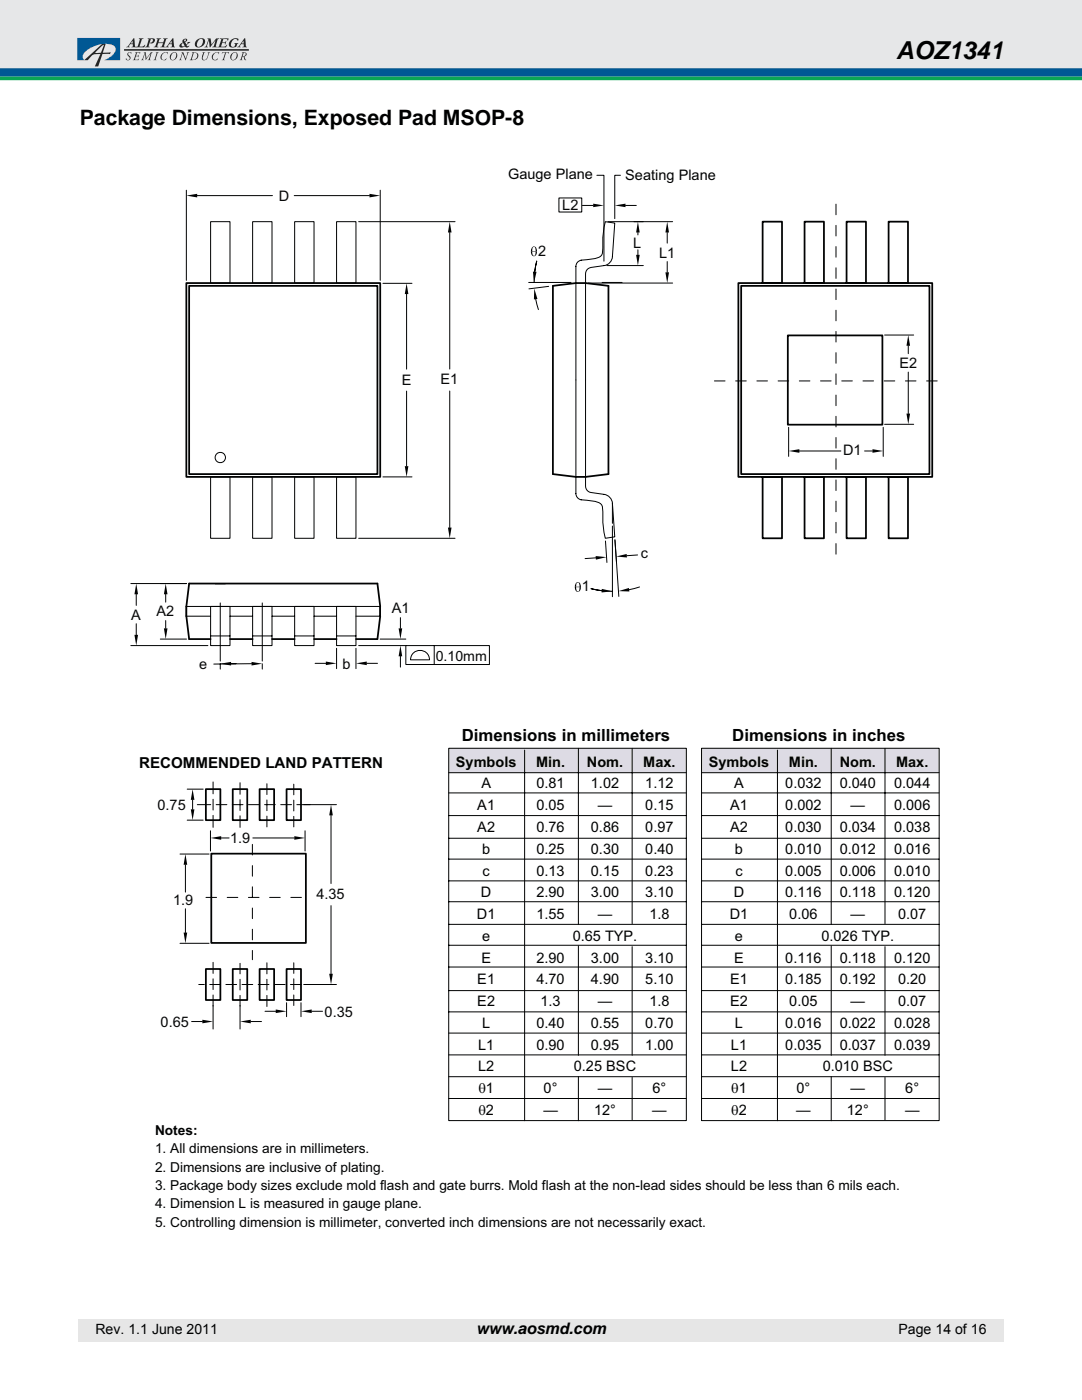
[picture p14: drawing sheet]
<svg xmlns="http://www.w3.org/2000/svg" width="216mm" height="279mm" viewBox="0 0 216 279" stroke-linecap="round" stroke-linejoin="round" font-family="sans-serif">
<defs><g id="words">
<text font-size="4.9" x="178.8" y="11.7">AOZ1341</text>
<text font-size="4.2" x="15.9" y="25">Package Dimensions, Exposed Pad MSOP-8</text>
<g font-size="3.4" fill="#010202">
<text x="92.1" y="147.9">Dimensions in millimeters</text>
<text x="146.1" y="147.9">Dimensions in inches</text>
</g>
<text font-size="3.2" x="95" y="266.2">www.aosmd.com</text>
<text font-size="3" fill="#010202" x="27.8" y="153.3">RECOMMENDED LAND PATTERN</text>
<g font-size="2.9" fill="#010202">
<text x="101.4" y="35.6">Gauge Plane</text>
<text x="124.8" y="36">Seating Plane</text>
<text x="91" y="153">Symbols</text>
<text x="107" y="153">Min.</text>
<text x="117.1" y="153">Nom.</text>
<text x="128.4" y="153">Max.</text>
<text x="141.4" y="153">Symbols</text>
<text x="157.4" y="153">Min.</text>
<text x="167.6" y="153">Nom.</text>
<text x="178.8" y="153">Max.</text>
<text x="95.2" y="161.7">A1</text>
<text x="96" y="157.4">A</text>
<text x="107" y="157.4">0.81</text>
<text x="107" y="161.7">0.05</text>
<text x="117.9" y="157.4">1.02</text>
<text x="119.3" y="161.7">—</text>
<text x="128.8" y="157.4">1.12</text>
<text x="128.8" y="161.7">0.15</text>
<text x="145.7" y="161.7">A1</text>
<text x="146.5" y="157.4">A</text>
<text x="156.7" y="157.4">0.032</text>
<text x="156.7" y="161.7">0.002</text>
<text x="167.5" y="157.4">0.040</text>
<text x="169.7" y="161.7">—</text>
<text x="178.4" y="157.4">0.044</text>
<text x="178.4" y="161.7">0.006</text>
<text x="95.2" y="166">A2</text>
<text x="107" y="166">0.76</text>
<text x="117.9" y="166">0.86</text>
<text x="128.8" y="166">0.97</text>
<text x="145.7" y="166">A2</text>
<text x="156.7" y="166">0.030</text>
<text x="167.5" y="166">0.034</text>
<text x="178.4" y="166">0.038</text>
<text x="96.2" y="170.4">b</text>
<text x="107" y="170.4">0.25</text>
<text x="117.9" y="170.4">0.30</text>
<text x="128.8" y="170.4">0.40</text>
<text x="146.7" y="170.4">b</text>
<text x="156.7" y="170.4">0.010</text>
<text x="167.5" y="170.4">0.012</text>
<text x="178.4" y="170.4">0.016</text>
<text x="96" y="179.1">D</text>
<text x="96.3" y="174.7">c</text>
<text x="107" y="174.7">0.13</text>
<text x="107" y="179.1">2.90</text>
<text x="117.9" y="174.7">0.15</text>
<text x="117.9" y="179.1">3.00</text>
<text x="128.8" y="174.7">0.23</text>
<text x="128.8" y="179.1">3.10</text>
<text x="146.4" y="179.1">D</text>
<text x="146.7" y="174.7">c</text>
<text x="156.7" y="174.7">0.005</text>
<text x="156.7" y="179.1">0.116</text>
<text x="167.5" y="174.7">0.006</text>
<text x="167.5" y="179.1">0.118</text>
<text x="178.4" y="174.7">0.010</text>
<text x="178.4" y="179.1">0.120</text>
<text x="95.2" y="183.4">D1</text>
<text x="107" y="183.4">1.55</text>
<text x="119.3" y="183.4">—</text>
<text x="129.6" y="183.4">1.8</text>
<text x="145.6" y="183.4">D1</text>
<text x="157.5" y="183.4">0.06</text>
<text x="169.7" y="183.4">—</text>
<text x="179.2" y="183.4">0.07</text>
<text x="96.2" y="187.8">e</text>
<text x="114.3" y="187.8">0.65 TYP.</text>
<text x="146.7" y="187.8">e</text>
<text x="163.9" y="187.8">0.026 TYP.</text>
<text x="95.2" y="196.5">E1</text>
<text x="96.1" y="192.1">E</text>
<text x="107" y="192.1">2.90</text>
<text x="107" y="196.5">4.70</text>
<text x="117.9" y="192.1">3.00</text>
<text x="117.9" y="196.5">4.90</text>
<text x="128.8" y="192.1">3.10</text>
<text x="128.8" y="196.5">5.10</text>
<text x="145.7" y="196.5">E1</text>
<text x="146.5" y="192.1">E</text>
<text x="156.7" y="192.1">0.116</text>
<text x="156.7" y="196.5">0.185</text>
<text x="167.5" y="192.1">0.118</text>
<text x="167.5" y="196.5">0.192</text>
<text x="178.4" y="192.1">0.120</text>
<text x="179.2" y="196.5">0.20</text>
<text x="95.2" y="200.8">E2</text>
<text x="107.9" y="200.8">1.3</text>
<text x="119.3" y="200.8">—</text>
<text x="129.6" y="200.8">1.8</text>
<text x="145.7" y="200.8">E2</text>
<text x="157.5" y="200.8">0.05</text>
<text x="169.7" y="200.8">—</text>
<text x="179.2" y="200.8">0.07</text>
<text x="95.4" y="209.5">L1</text>
<text x="96.2" y="205.1">L</text>
<text x="107" y="205.1">0.40</text>
<text x="107" y="209.5">0.90</text>
<text x="117.9" y="205.1">0.55</text>
<text x="117.9" y="209.5">0.95</text>
<text x="128.8" y="205.1">0.70</text>
<text x="128.8" y="209.5">1.00</text>
<text x="145.9" y="209.5">L1</text>
<text x="146.7" y="205.1">L</text>
<text x="156.7" y="205.1">0.016</text>
<text x="156.7" y="209.5">0.035</text>
<text x="167.5" y="205.1">0.022</text>
<text x="167.5" y="209.5">0.037</text>
<text x="178.4" y="205.1">0.028</text>
<text x="178.4" y="209.5">0.039</text>
<text x="95.4" y="213.8">L2</text>
<text x="114.5" y="213.8">0.25 BSC</text>
<text x="145.9" y="213.8">L2</text>
<text x="164.2" y="213.8">0.010 BSC</text>
<text x="95.5" y="218.2">θ1</text>
<text x="108.5" y="218.2">0°</text>
<text x="119.3" y="218.2">—</text>
<text x="130.2" y="218.2">6°</text>
<text x="145.9" y="218.2">θ1</text>
<text x="158.9" y="218.2">0°</text>
<text x="169.7" y="218.2">—</text>
<text x="180.6" y="218.2">6°</text>
<text x="95.5" y="222.5">θ2</text>
<text x="108.4" y="222.5">—</text>
<text x="118.5" y="222.5">12°</text>
<text x="130.1" y="222.5">—</text>
<text x="145.9" y="222.5">θ2</text>
<text x="158.9" y="222.5">—</text>
<text x="169" y="222.5">12°</text>
<text x="180.6" y="222.5">—</text>
</g>
<g font-size="2.9" fill="#040909">
<text x="55.6" y="40">D</text>
<text x="112.2" y="41.9">L2</text>
<text x="107.4" y="51">2</text>
<text x="126.3" y="49.4">L</text>
<text x="131.5" y="51.4">L1</text>
<text x="80.2" y="76.9">E</text>
<text x="87.9" y="76.7">E1</text>
<text x="179.5" y="73.5">E2</text>
<text x="168.2" y="90.8">D1</text>
<text x="127.8" y="111.3">c</text>
<text x="116.1" y="118">1</text>
<text x="26.2" y="123.7">A</text>
<text x="31.2" y="123">A2</text>
<text x="78.2" y="122.4">A1</text>
<text x="39.7" y="133.6">e</text>
<text x="68.3" y="133.5">b</text>
<text x="31.4" y="161.7">0.75</text>
<text x="45.9" y="168.3">1.9</text>
<text x="63.1" y="179.5">4.35</text>
<text x="34.5" y="180.6">1.9</text>
<text x="64.8" y="203">0.35</text>
<text x="32.1" y="205">0.65</text>
</g>
<text font-size="2.8" fill="#040909" x="87" y="131.8">0.10mm</text>
<g font-size="2.8">
<text x="19" y="266.2">Rev. 1.1 June 2011</text>
<text x="179.3" y="266.2">Page 14 of 16</text>
</g>
<g font-size="2.7" fill="#010202">
<text x="30.9" y="226.4">Notes:</text>
<text x="30.9" y="230.1">1. All dimensions are in millimeters.</text>
<text x="30.9" y="233.8">2. Dimensions are inclusive of plating.</text>
<text x="30.9" y="237.5">3. Package body sizes exclude mold flash and gate burrs. Mold flash at the non-lead sides should be less than 6 mils each.</text>
<text x="30.9" y="241.2">4. Dimension L is measured in gauge plane.</text>
<text x="30.9" y="244.9">5. Controlling dimension is millimeter, converted inch dimensions are not necessarily exact.</text>
</g>
</g></defs>
<path d="M0 14.4h215.9" fill="none" stroke="#005894" stroke-width="1.8" stroke-linecap="butt"/>
<path d="M-.1 -.1h216v13.7h-216z" fill="#e6e7e8"/>
<g fill="#252425">
<path d="M27.7 7.6h.9a1.05 1.05 0 0 0-.5 1l-.3 .7h.7l.5-.4-.2 .5h-1.7l.3-.1a2.09 2.09 0 0 0 .4-1.5z"/>
<path d="M29.5 7.6l1.3 .1a.63 .63 0 0 1-.1 .8 .63 .63 0 0 1-.8 .1l.6-.3-.1-.5h-.3l-.5 1.5h.3v.1l-.9 .1 .1-.2a1.91 1.91 0 0 0 .6-1.5l-.3-.1z"/>
<path d="M31.3 7.7h.9l-.4 .1-.1 .7 .9-.1 .2-.6-.2-.1h.9l-.4 .2-.4 1.4 .2 .1h-.9l.3-.1 .2-.7h-.1h-.8l-.2 .7 .2 .1h-.9l.3-.1 .3-1 .1-.5z"/>
<path d="M41.4 7.7h.6l.2 1.2 .9-1.2h.7l-.4 .2-.4 1.4 .2 .2-.9-.1 .4-.2 .3-1.2-1.1 1.5h-.1l-.1-1.5-.4 1.2 .2 .3h-.7l.4-.4 .3-1 .1-.3z"/>
<path d="M43.9 7.7h1.7l-.1 .4-.2-.3h-.7l-.3 .7h.5l.4-.3-.2 .7-.2-.3h-.5l-.1 .7a1.17 1.17 0 0 0 1.1-.4l-.2 .6h-1.7a1.63 1.63 0 0 0 .7-1.5l.1-.2h-.3z"/>
<path d="M45.9 8.1a1.31 1.31 0 0 1 1.7-.3l-.2 .3a.46 .46 0 0 0-.7-.3 .96 .96 0 0 0-.5 1.5l.2 .1a.49 .49 0 0 0 .6-.6l-.2-.2h.8l-.2 .1a.91 .91 0 0 1-.8 .9 .91 .91 0 0 1-.9-.7z"/>
<path d="M25.6 10.5h.7l-.2 .3-.1-.3-.4 .2v.2l.4 .4 .1 .3-.4 .4h-.3l-.3-.1 .1-.3a.35 .35 0 0 0 .3 .3 .35 .35 0 0 0 .4-.3l-.1-.2a.54 .54 0 0 1-.2-.9z"/>
<path d="M27 10.4h1l-.1 .4-.1-.3h-.5l-.1 .6 .5-.1-.1 .4-.1-.2h-.4l-.1 .4-.1 .2 .2 .1h.4l.2-.2-.1 .3h-1.1l.3-.2 .3-1.2z"/>
<path d="M28.7 10.4h.4l.1 1.2 .9-1.2h.4l-.2 .2-.3 1-.1 .3 .2 .1h-.6a1.41 1.41 0 0 0 .5-1.3l-.9 1.3-.2-1.3-.4 1.2 .2 .1h-.5l.2-.3 .4-1z"/>
<path d="M31.1 10.4l.6 .1-.2 .1-.4 1.1-.1 .2 .2 .1h-.6l.3-.2 .3-1.2z"/>
<path d="M32.3 10.8l.7-.4 .5 .1-.1 .3v-.2a.78 .78 0 0 0-1 .3 .78 .78 0 0 0 .2 1.1l.6-.3-.1 .3h-.6l-.3-.2-.2-.3z"/>
<path d="M36.2 10.4h.4l.5 1.3 .3-1.1-.2-.1h.5a1.11 1.11 0 0 0-.5 1.1l-.2 .4-.6-1.4-.3 1.3 .2 .1h-.6l.3-.2 .3-1v-.3z"/>
<path d="M40.4 10.4l.6 .1-.3 .1-.2 .7 .1 .6a.94 .94 0 0 0 .9-1.1l.1-.3-.2-.1h.5l-.3 .6a1.04 1.04 0 0 1-1.1 1 1.68 1.68 0 0 1 0-1.5z"/>
<path d="M42.4 10.9a1.12 1.12 0 0 1 1.4-.4l-.2 .3v-.2a.79 .79 0 0 0-1 .3 .79 .79 0 0 0 .3 1.1l.6-.4a.63 .63 0 0 1-.9 .4 .63 .63 0 0 1-.3-.8z"/>
<path d="M44.4 10.4h1.3l-.1 .4-.1-.3h-.4l-.4 1.4 .2 .1h-.6l.2-.2 .4-1.2-.4-.1-.2 .2z"/>
<path d="M26.7 7.6h.1l.1 1.4 .2 .5-.9-.1 .3-.2v-.4h-.5l-.3 .5h.2v.1l-.7 .1 .3-.3zM26.4 8.1l-.3 .6h.4z"/>
<path d="M34.4 7.6h.2l.1 1.6 .2 .3-.9-.1 .3-.1v-.5h-.5l-.3 .5 .2 .1-.7 .1 .3-.3zM34.2 8.1l-.3 .6h.4z"/>
<path d="M36.5 7.9a.45 .45 0 0 1 .5-.2 .45 .45 0 0 1 .4 .3l-.5 .4 .3 .5 .3-.3-.1-.2h.6l-.8 .6 .3 .2 .3-.1a.51 .51 0 0 1-.7 .4l-.2-.2-.5 .2h-.4l-.2-.2v-.3l.2-.3 .5-.2-.1-.3zM36.3 8.8v.4h.5l-.3-.6zM36.8 7.9a.18 .18 0 0 0 0 .3 .18 .18 0 0 0 .3-.1l-.1-.2z"/>
<path d="M39.1 8.1a1.11 1.11 0 0 1 1.8 0 1.29 1.29 0 0 1-1.8 1.2l-.2-.3v-.5zM39.8 7.9l-.5 .8a.43 .43 0 0 0 .1 .5 .43 .43 0 0 0 .5 .1l.5-.6a.59 .59 0 0 0-.3-1z"/>
<path d="M48.8 7.6h.1l.2 1.6 .1 .3-.9-.1 .3-.1v-.5h-.5l-.3 .5 .2 .1-.7 .1 .4-.3zM48.6 8.1l-.4 .6h.4z"/>
<path d="M34.1 10.8a.74 .74 0 0 1 1.2-.2 .91 .91 0 0 1-.2 1.1 .91 .91 0 0 1-1 .2l-.2-.4zM34.5 10.6l-.3 .5a.56 .56 0 0 0 .3 .9 1.02 1.02 0 0 0 .6-1.4l-.2-.1z"/>
<path d="M38.3 10.5a.86 .86 0 0 1 .9 .1 .86 .86 0 0 1 .3 .8 1.47 1.47 0 0 1-1.6 .6l.2-.1 .3-1.2zM38.7 10.5l-.4 1.3a.75 .75 0 0 0 .9-.2 .75 .75 0 0 0-.1-1z"/>
<path d="M46.1 10.8a.74 .74 0 0 1 1.2-.2 .92 .92 0 0 1-.1 1.1 .92 .92 0 0 1-1.1 .2l-.1-.4zM46.5 10.6a.91 .91 0 0 0-.1 1.4 .86 .86 0 0 0 .8-.6 .86 .86 0 0 0-.3-.9z"/>
<path d="M48.3 10.5l.5-.1 .3 .2 .1 .2-.1 .3-.3 .2 .3 .7-.3-.1-.3-.6-.3 .5 .2 .2h-.6l.2-.2 .4-1.2zM48.6 10.5l-.2 .6a.38 .38 0 0 0 .5-.1 .38 .38 0 0 0 0-.5z"/>
<path d="M19.3 10.2l1.5-1.3-.7 1.6h-1.1zM16.8 12h.7a2.09 2.09 0 0 1 1.8-1.2h.7l-1.1 2.5h.7l.8-2.5h1.5l.2-.4-1.6 .1 .6-1.8h-.6z"/>
</g>
<path d="M24.8 10h24.8" fill="none" stroke="#252425" stroke-width=".32"/>
<path d="M15.4 7.6h8.6v4.4h-3.2a3.5 3.5 0 0 0 2.3-2.1l-.1-.4a2.36 2.36 0 0 0-2.5-.7l-1.1 .2a5 5 0 0 0-2.8 1.9l-.1 .6 .3 .5h-1.4z" fill="#1e508f"/>
<path d="M0 15.6h215.9" fill="none" stroke="#0aa555" stroke-width=".71" stroke-linecap="butt"/>
<path d="M15.6 263.2h184.6v4.5h-184.6z" fill="#e6e6e6"/>
<path d="M26 33.2h163.9v212.5h-163.9z" fill="#fff"/>
<path d="M89.5 149.3h47.5v4.9h-47.5z" fill="#dddbe4"/>
<g fill="none" stroke="#010202" stroke-width=".2">
<path d="M42 44.2h3.9v12.3h-3.9zM50.4 44.2h3.9v12.3h-3.9zM58.8 44.2h3.9v12.3h-3.9zM67.2 44.2h3.8v12.3h-3.8zM120.8 44.2l1.9 .3-.5 6.7a1.92 1.92 0 0 1-1.7 1.8l-2.9 .5-.5 .3-.3 .9v42.3l.3 .9 .5 .3 2.9 .5a1.94 1.94 0 0 1 1.7 1.7l.5 6.7-1.9 .3a32 32 0 0 1-.6-6.3 1.87 1.87 0 0 0-1.8-1.1l-2.4-.3a1.27 1.27 0 0 1-1.1-1.2v-45.3a1.26 1.26 0 0 1 1.1-1.3 7.4 7.4 0 0 0 4-.9 3.5 3.5 0 0 0 .3-2.2 17.3 17.3 0 0 1 .5-4.6zM42 95.2h3.9v12.2h-3.9zM50.4 95.2h3.9v12.2h-3.9zM58.8 95.2h3.9v12.2h-3.9zM67.2 95.2h3.8v12.2h-3.8zM42.9 116.5h2.1M37.2 121v2M42 121h3.9v7.8h-3.9z"/>
<path d="M42 123h-4.8v-2h38.7v2h-4.9M42 126.9h3.9M43.9 120.3v11.6M43.9 132.5v1M43.9 128.8h.1M45.9 123h4.5M46.1 132.5h1M50.2 132.5h-7.5M50.4 121h3.9v7.8h-3.9zM50.4 126.9h3.9M52.3 120.3v11.6M52.3 132.5v1"/>
<path d="M54.3 123h4.5M58.8 121h3.9v7.8h-3.9zM58.8 126.9h3.9M62.7 123h4.5M67.2 121h3.8v7.8h-3.8zM67.2 126.9h3.8M75.9 121v2M89.5 154.2h47.4M89.5 158.2h47.4M89.5 149.3h47.5v74.3h-47.5zM104.7 149.7v74M115.4 149.3v35.2"/>
<path d="M126.1 149.3v35M89.5 162.8h47.4M89.5 167.3h47.4M89.5 171.5h47.4M89.5 175.8h47.4M89.5 180h47.4M89.5 184.5h47.4M89.5 188.6h47.4M89.5 193h47.4M89.5 197.7h47.4M115.4 188.7v21.9M126.1 188.9v21.7"/>
<path d="M89.5 201.9h47.4M89.5 206.2h47.4M89.5 210.5h47.4M89.5 219.2h47.4M115.4 214.8v8.9M126.1 215v8.5"/>
<circle cx="44" cy="91.3" r="1.03"/>
</g>
<path d="M37.2 56.5h38.7v38.7h-38.7zM110.3 57v37.6M114.9 56.5h1.9M121.4 57v37.6M114.9 95.2h1.9M37.7 116.5h37.6M37.2 121v2M37.7 127.5h4.3M45.9 127.5h4.5M54.3 127.5h4.5M62.7 127.5h4.5M71 127.5h4.3" fill="none" stroke="#010202" stroke-width=".35"/>
<g fill="#010202">
<path d="M43.9 132.5l2.2-.4v.7z"/>
<path d="M50.2 132.1l2.1 .4-2.1 .3z"/>
</g>
<path d="M118.9 111.3l-2.2 .2M120.8 108l.3 4.3M122.7 107.8l.3 4.3M127.2 110.8l-2.1 .1" fill="none" stroke="#010202" stroke-width=".2"/>
<g fill="#010202">
<path d="M118.9 111l2.1 .2-2.1 .5z"/>
<path d="M122.9 111.1l2.1-.5 .1 .7z"/>
</g>
<g fill="none" stroke="#010202" stroke-width=".35">
<path d="M37.7 57h37.6v37.6h-37.6zM114.9 56.5l-4.6 .5M116.8 56.5l4.6 .5M147.3 56.5h38.7v38.7h-38.7zM147.9 57h37.6v37.6h-37.6zM152.2 44.2h3.8v12.3h-3.8zM160.5 44.2h3.9v12.3h-3.9zM168.9 44.2h3.9v12.3h-3.9zM177.3 44.2h3.9v12.3h-3.9zM110.3 94.6l4.6 .6M121.4 94.6l-4.6 .6M152.2 95.2h3.8v12.2h-3.8z"/>
<path d="M160.5 95.2h3.9v12.2h-3.9zM168.9 95.2h3.9v12.2h-3.9zM177.3 95.2h3.9v12.2h-3.9zM37.7 116.5l-.5 4.5M75.3 116.5l.6 4.5M37.2 123l.5 4.5M75.9 123l-.6 4.5M41.1 157.5h2.9v6.2h-2.9zM46.4 157.5h2.9v6.2h-2.9zM51.8 157.5h2.9v6.2h-2.9zM57.2 157.5h2.9v6.2h-2.9zM41.1 193.4h2.9v6.2h-2.9z"/>
<path d="M46.4 193.4h2.9v6.2h-2.9zM51.8 193.4h2.9v6.2h-2.9zM57.2 193.4h2.9v6.2h-2.9z"/>
</g>
<path d="M62.9 132.4h2.1M67.2 129.4v4M71 129.4v4M73.2 132.4h2.1" fill="none" stroke="#010202" stroke-width=".2"/>
<g fill="#010202">
<path d="M65 132l2.2 .4-2.2 .3z"/>
<path d="M71 132.4l2.2-.4v.7z"/>
</g>
<g fill="none" stroke="#010202" stroke-width=".2">
<path d="M81 128.8h16.7v3.8h-16.7zM82.4 130.4a1.91 1.91 0 0 1 2.1-.5 1.91 1.91 0 0 1 1.2 1.8h-3.8l.2-.8zM86.6 128.8v3.8M37.4 157.5h3.1M38.4 159.6v1.9M42.5 156.1v2.3M42.5 159.5v2.2M47.9 156.2v2.3M47.9 159.6v2.2M53.3 156.4v2.2M53.3 159.6v2.2M58.6 156.5v2.1"/>
<path d="M58.6 159.7v2.1M37.4 163.7h3.1M39.4 160.6h2.6M42.5 162.7v2.4M43.1 160.6h2.2M46.4 160.6h2.1M47.9 162.8v2.3M49.6 160.6h2.1M52.8 160.6h2.1M53.3 162.9v2.1M56 160.6h2.2M58.6 162.9v2.1"/>
<path d="M59.2 160.6h2.7M39.7 196.5h1.1M41.9 196.5h2.1M42.5 192.1v2.2M42.5 195.3v2.2M42.5 198.6v2.2M45.1 196.5h2.1M47.9 192.3v2.1M47.9 195.4v2.2M47.9 198.7v2.1M48.3 196.5h2.1M51.5 196.5h2.2"/>
<path d="M53.3 192.1v2.3M53.3 195.4v2.2M53.3 198.7v2.2M54.7 196.5h2.2M58 196.5h2.1M58.6 192.1v2.2M58.6 195.3v2.2M58.6 198.6v2.1M61.2 196.5h1.1"/>
</g>
<g fill="#010202">
<path d="M38.4 157.5l.4 2.1h-.7z"/>
<path d="M38.1 161.5h.7l-.4 2.2z"/>
</g>
<path d="M52.9 201.8h2.1M57.2 200.1v2.8M60.1 200.1v2.8M62.2 201.8h2.2" fill="none" stroke="#010202" stroke-width=".2"/>
<g fill="#010202">
<path d="M55 201.5l2.2 .3-2.2 .4z"/>
<path d="M60.1 201.8l2.1-.3v.7z"/>
</g>
<path d="M38.2 203.9h2.2M42.5 200.7v4.7M47.9 200.7v4.7M50 203.9h2.2" fill="none" stroke="#010202" stroke-width=".2"/>
<g fill="#010202">
<path d="M40.4 203.5l2.1 .4-2.1 .3z"/>
<path d="M47.9 203.9l2.1-.4v.7z"/>
</g>
<path d="M60.6 160.6h6.5M66.1 162.7v13.6M60.6 196.5h6.5M66.1 180.7v13.6" fill="none" stroke="#010202" stroke-width=".2"/>
<g fill="#010202">
<path d="M66.1 160.6l.3 2.1h-.7z"/>
<path d="M65.7 194.3h.7l-.3 2.2z"/>
</g>
<path d="M71.6 128.8h9.4M75.8 127.5h5.2M79.9 123.3v2.1M79.9 131v2.1" fill="none" stroke="#010202" stroke-width=".2"/>
<g fill="#010202">
<path d="M79.9 128.8l.4 2.2h-.8z"/>
<path d="M79.5 125.4h.8l-.4 2.1z"/>
</g>
<path d="M71.6 44.2h19.2M89.7 46.4v27.3M89.7 78v27.3M71.6 107.4h19.2" fill="none" stroke="#010202" stroke-width=".2"/>
<g fill="#010202">
<path d="M89.4 105.3h.7l-.4 2.1z"/>
<path d="M89.7 44.2l.4 2.2h-.7z"/>
</g>
<path d="M117.4 56.5h16.8M121.3 44.2h12.9M133.1 46.4v2.1M133.1 52.2v2.2" fill="none" stroke="#010202" stroke-width=".2"/>
<g fill="#010202">
<path d="M133.1 44.2l.4 2.2h-.7z"/>
<path d="M132.8 54.4h.7l-.4 2.1z"/>
</g>
<path d="M121.1 53h7.3M126.5 44.2h1.9M127.3 46.4v.5M127.3 49.9v1" fill="none" stroke="#010202" stroke-width=".2"/>
<g fill="#010202">
<path d="M127.3 44.2l.3 2.2h-.7z"/>
<path d="M126.9 50.9h.7l-.3 2.1z"/>
</g>
<path d="M37.2 38v18M39.3 39h15.1M58.7 39h15M75.9 38v18" fill="none" stroke="#010202" stroke-width=".2"/>
<g fill="#010202">
<path d="M37.2 39l2.1-.3v.7z"/>
<path d="M73.7 38.7l2.2 .3-2.2 .4z"/>
</g>
<path d="M76.4 56.5h5.8M81.1 58.7v15M81.1 78.1v14.9M76.4 95.2h5.8" fill="none" stroke="#010202" stroke-width=".2"/>
<g fill="#010202">
<path d="M81.1 56.5l.4 2.2h-.7z"/>
<path d="M80.8 93h.7l-.4 2.2z"/>
</g>
<path d="M32 116.5h5.2M33.1 118.6v1.6M32 127.5h5.2M33.1 123.8v1.6" fill="none" stroke="#010202" stroke-width=".2"/>
<g fill="#010202">
<path d="M33.1 116.5l.3 2.1h-.7z"/>
<path d="M32.7 125.4h.7l-.3 2.1z"/>
</g>
<path d="M26.1 116.5h11.1M27.2 118.6v2.2M26.1 128.8h15.4M27.2 124.5v2.2" fill="none" stroke="#010202" stroke-width=".2"/>
<g fill="#010202">
<path d="M27.2 116.5l.3 2.1h-.7z"/>
<path d="M26.8 126.7h.7l-.3 2.1z"/>
</g>
<path d="M119.1 35h1.4v17.1M123.8 35h-1.1v8.6M116.2 41h2.2M124.8 41h2.2" fill="none" stroke="#010202" stroke-width=".2"/>
<g fill="#010202">
<path d="M122.7 41l2.1-.4v.7z"/>
<path d="M118.4 40.6l2.1 .4-2.1 .3z"/>
</g>
<path d="M117.9 117.5l2.2 .4 2.1 .1M118 117.5l2.1 .4M122.2 100.4v4M122.2 105v14.1M122.7 107.7l.8 11.3M127.6 117.1l-2.1 .6" fill="none" stroke="#010202" stroke-width=".2"/>
<g fill="#010202">
<path d="M120.1 117.5l2.1 .5-2.2 .2z"/>
<path d="M123.4 118l2.1-.7 .1 .7z"/>
<path d="M115.6 117.2h.3v.2a.57 .57 0 0 1-.6 .6 .58 .58 0 0 0 .3-.8z" fill-rule="evenodd"/>
<path d="M115.3 116.2l.3 .1 .2 .1 .1 .8h-.9v.4l.1 .4h.5a.69 .69 0 0 1-.8-.1 .69 .69 0 0 1-.1-.8h1l-.1-.6z" fill-rule="evenodd"/>
<path d="M115 116.3l.3-.2 .2 .1a.68 .68 0 0 0-.5 .9h-.3z" fill-rule="evenodd"/>
</g>
<path d="M111.5 39.5h4.6v2.8h-4.6zM105.5 56.4h8.5M106.7 54.2l.4-2.1-.4 2.1-.1 2.2M106.9 59.7l.5 2.1M109.5 57.1l-4 .5M120.1 56.4h4" fill="none" stroke="#010202" stroke-width=".2"/>
<g fill="#010202">
<path d="M106.3 54.2h.8l-.5 2.2z"/>
<path d="M106.6 57.6l.6 2.1-.7 .1z"/>
<path d="M106.9 50.2h.2v.2a.57 .57 0 0 1-.5 .7 .58 .58 0 0 0 .3-.9z" fill-rule="evenodd"/>
<path d="M106.5 49.3h.3l.2 .2 .1 .7h-.9v.4l.2 .4 .4 .1a.69 .69 0 0 1-.7-.2 .69 .69 0 0 1-.2-.7l1-.1-.1-.6z" fill-rule="evenodd"/>
<path d="M106.3 49.3l.3-.1 .2 .1a.68 .68 0 0 0-.6 .8l-.3 .1z" fill-rule="evenodd"/>
</g>
<path d="M157.2 66.9h18.9v17.9h-18.9z" fill="none" stroke="#010202" stroke-width=".35"/>
<path d="M142.6 76h46.4M166.8 110.6v-70.3" fill="none" stroke="#010202" stroke-width=".2" stroke-dasharray="2.1 2.1"/>
<path d="M176.5 66.9h5.8M181.2 69v1.6M181.2 74.3v8.2M176.5 84.7h5.8" fill="none" stroke="#010202" stroke-width=".2"/>
<g fill="#010202">
<path d="M181.2 66.9l.4 2.1h-.7z"/>
<path d="M180.9 82.5h.7l-.4 2.2z"/>
</g>
<path d="M157.4 85.3v5.8M159.5 90h8.3M172.5 90h1.6M176.2 85.3v5.8" fill="none" stroke="#010202" stroke-width=".2"/>
<g fill="#010202">
<path d="M174.1 89.6l2.1 .4-2.1 .4z"/>
<path d="M157.4 90l2.1-.4v.8z"/>
</g>
<path d="M42.2 170.4h18.8v17.8h-18.8z" fill="none" stroke="#010202" stroke-width=".35"/>
<path d="M50.4 168.5v23M60.2 179.1h-21" fill="none" stroke="#010202" stroke-width=".2" stroke-dasharray="2.1 2.1"/>
<path d="M35.9 170.4h5.8M37 172.6v5.4M35.9 188.3h5.8M37 181.4v4.7" fill="none" stroke="#010202" stroke-width=".2"/>
<g fill="#010202">
<path d="M36.6 186.1h.8l-.4 2.2z"/>
<path d="M37 170.4l.4 2.2h-.8z"/>
</g>
<path d="M42 165.8v4M44.1 167.2h1.6M50.4 167.2h8.3M60.9 165.8v4" fill="none" stroke="#010202" stroke-width=".2"/>
<g fill="#010202">
<path d="M42 167.2l2.1-.3v.7z"/>
<path d="M58.7 166.9l2.2 .3-2.2 .4z"/>
</g>
<path d="M89.5 214.9h47.4" fill="none" stroke="#010202" stroke-width=".2"/>
<path d="M140 149.3h47.4v4.9h-47.4z" fill="#dddbe4"/>
<g fill="none" stroke="#010202" stroke-width=".2">
<path d="M140 154.2h47.4M140 158.2h47.4M140 149.3h47.4v74.3h-47.4zM155.1 149.7v74M165.9 149.3v35.2M176.6 149.3v35M140 162.8h47.4M140 167.3h47.4M140 171.5h47.4M140 175.8h47.4M140 180h47.4M140 184.5h47.4"/>
<path d="M140 188.6h47.4M140 193h47.4M140 197.7h47.4M165.9 188.7v21.9M176.6 188.9v21.7M140 201.9h47.4M140 206.2h47.4M140 210.5h47.4M140 219.2h47.4M140 214.9h47.4M165.9 214.8v8.9M176.6 215v8.5"/>
</g>
<use href="#words"/>
</svg>
